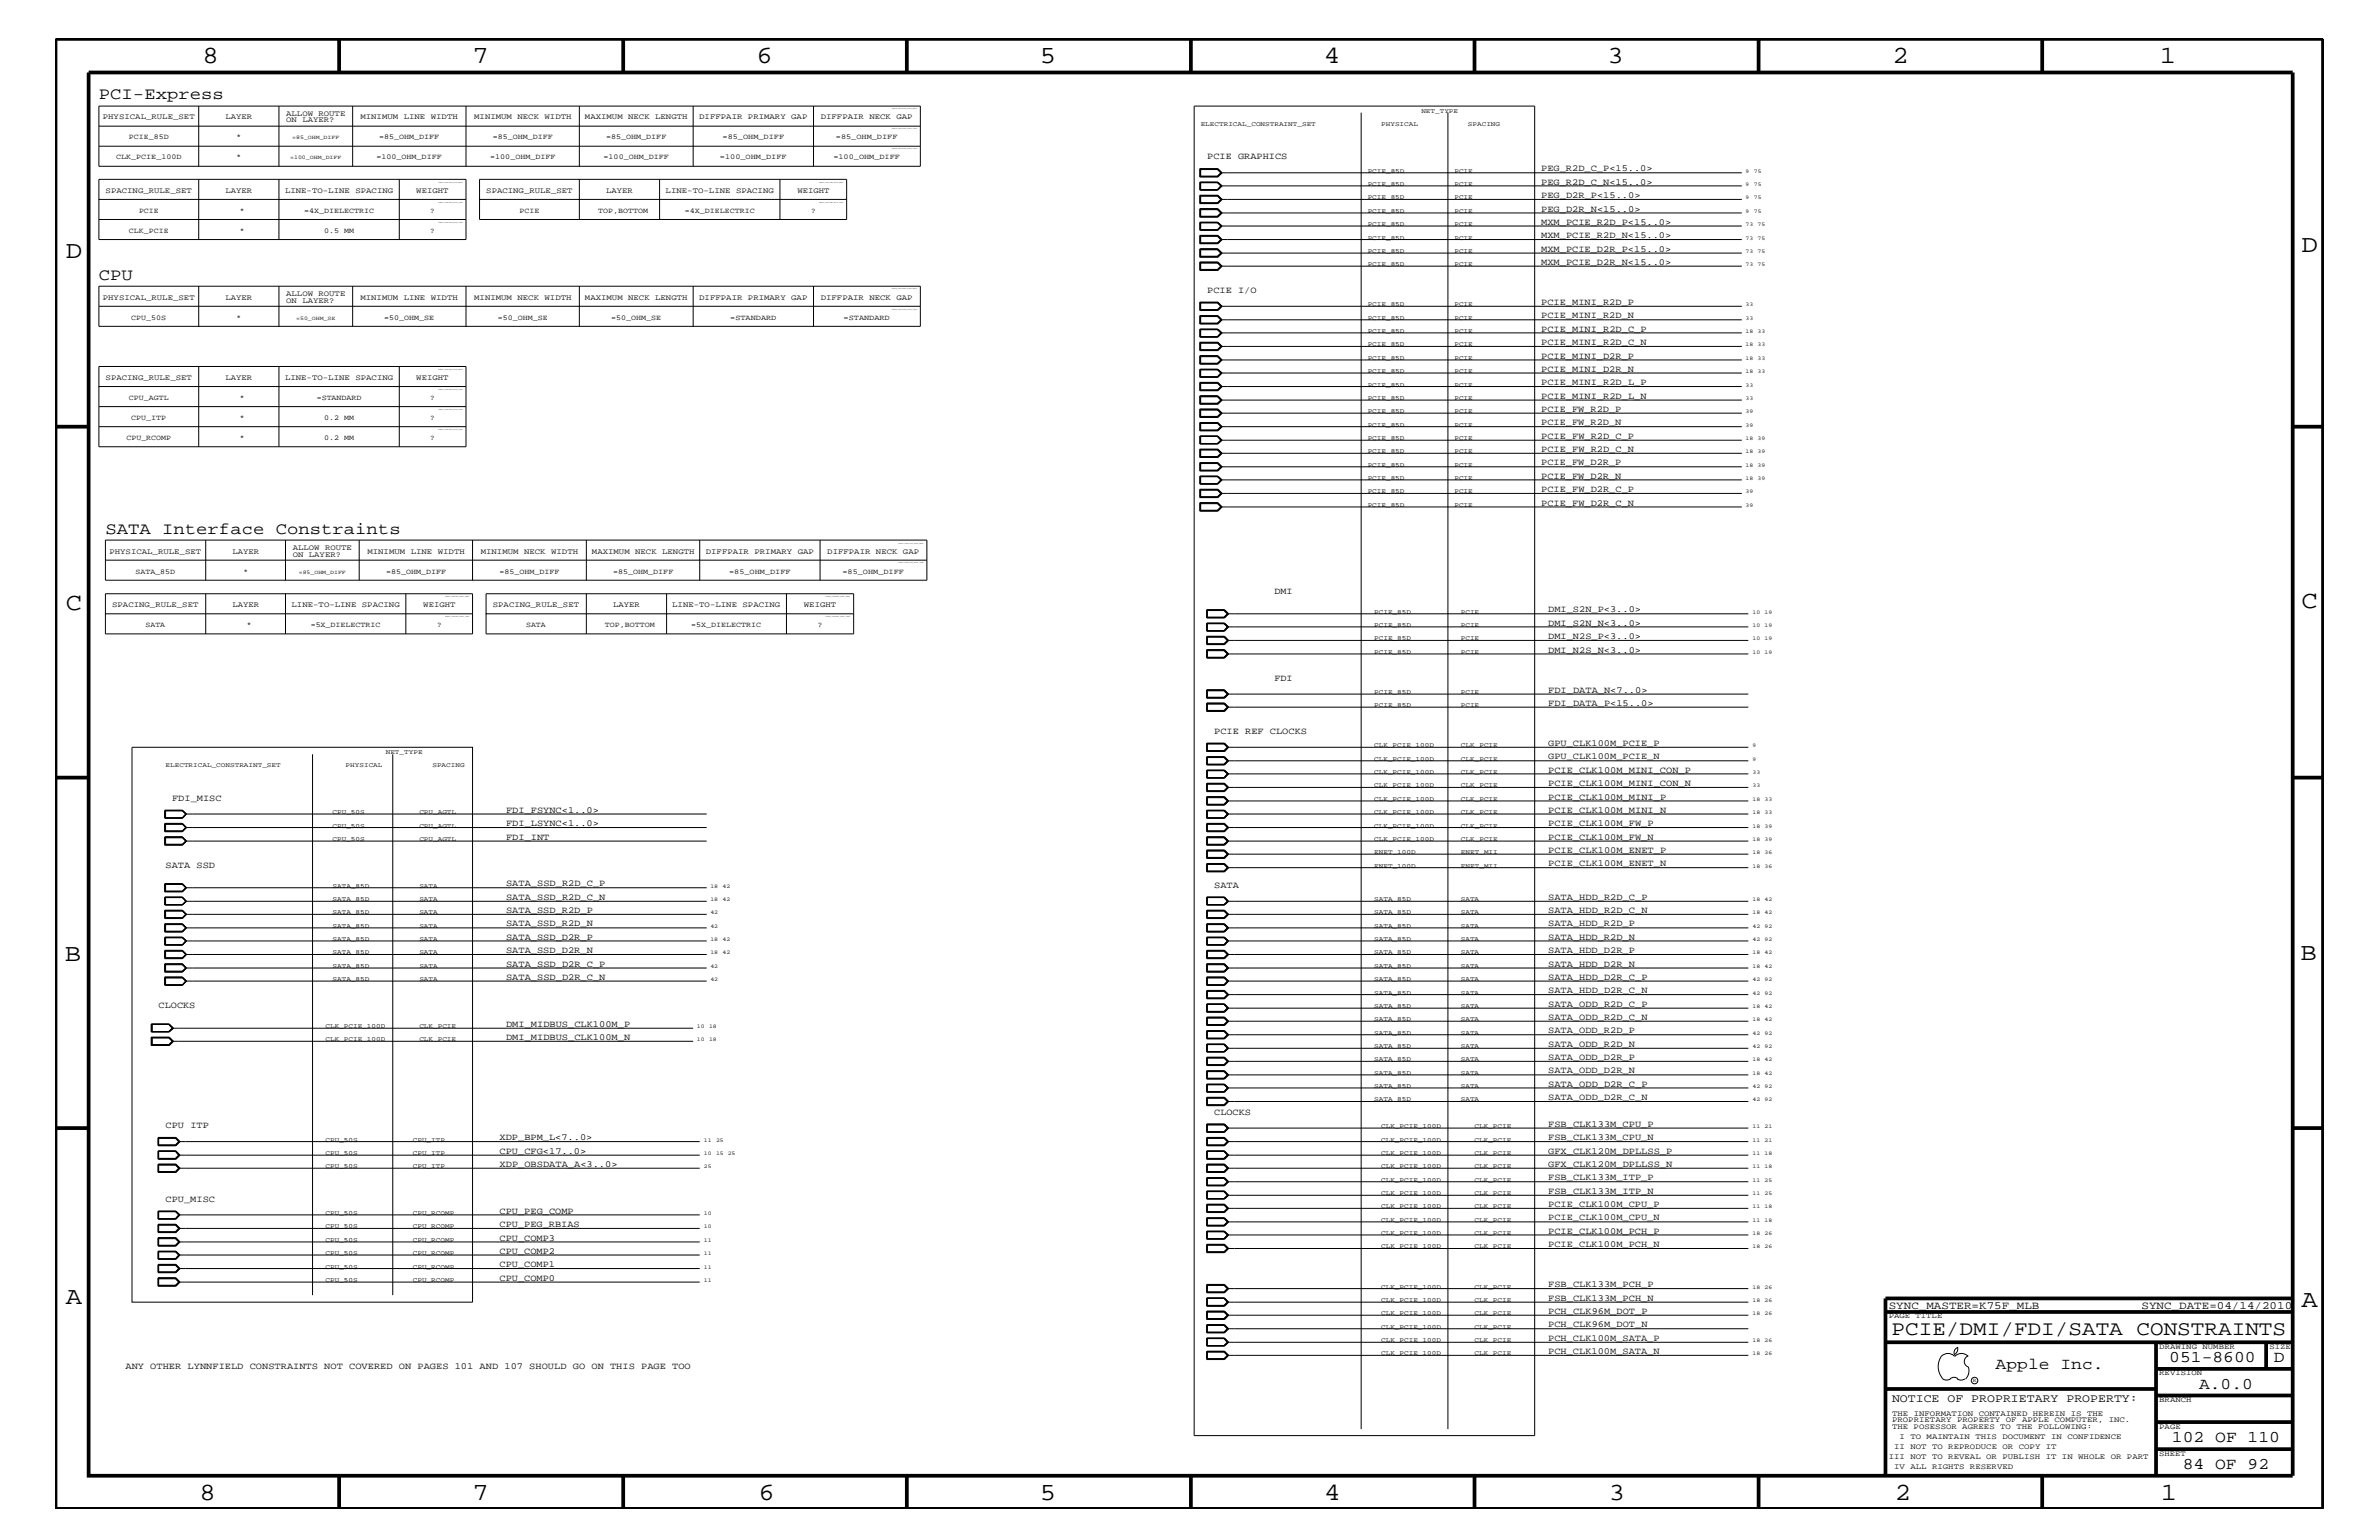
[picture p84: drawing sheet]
<svg xmlns="http://www.w3.org/2000/svg" width="432mm" height="279mm" viewBox="0 0 432 279" stroke-linecap="round" stroke-linejoin="round" font-family="sans-serif">
<defs><g id="words">
<g font-size="4.5">
<text x="36.7" y="11.5">8</text>
<text x="85.8" y="11.5">7</text>
<text x="137.3" y="11.5">6</text>
<text x="188.7" y="11.5">5</text>
<text x="240.3" y="11.5">4</text>
<text x="291.8" y="11.5">3</text>
<text x="343.5" y="11.5">2</text>
<text x="392" y="11.5">1</text>
<text x="11.9" y="46.8">D</text>
<text x="417.7" y="45.7">D</text>
<text x="11.9" y="110.6">C</text>
<text x="417.7" y="110.3">C</text>
<text x="11.8" y="174.3">B</text>
<text x="417.6" y="174.2">B</text>
<text x="11.9" y="236.7">A</text>
<text x="417.7" y="237.1">A</text>
<text x="36.2" y="272.1">8</text>
<text x="85.8" y="272.1">7</text>
<text x="137.7" y="272.1">6</text>
<text x="188.7" y="272.1">5</text>
<text x="240.4" y="272.1">4</text>
<text x="292" y="272.1">3</text>
<text x="343.9" y="272.1">2</text>
<text x="392.2" y="272.1">1</text>
</g>
<text font-size="3.7" x="343.3" y="242.3">PCIE/DMI/FDI/SATA CONSTRAINTS</text>
<g font-size="3">
<text x="17.9" y="18">PCI-Express</text>
<text x="17.9" y="50.7">CPU</text>
<text x="19.1" y="96.8">SATA Interface Constraints</text>
<text x="362.2" y="248.4">Apple Inc.</text>
<text x="393.7" y="247.1">051-8600</text>
<text x="399.2" y="252">A.0.0</text>
<text x="412.7" y="247.1">D</text>
<text x="394.2" y="261.6">102 OF 110</text>
<text x="396.2" y="266.6">84 OF 92</text>
</g>
<text font-size="2.1" x="343.4" y="254.4">NOTICE OF PROPRIETARY PROPERTY:</text>
<g font-size="2">
<text x="342.8" y="237.4">SYNC_MASTER=K75F_MLB</text>
<text x="388.7" y="237.4">SYNC_DATE=04/14/2010</text>
</g>
<g font-size="1.7">
<text x="219.1" y="28.9">PCIE GRAPHICS</text>
<text x="279.7" y="31.1">PEG_R2D_C_P&lt;15..0&gt;</text>
<text x="279.7" y="33.6">PEG_R2D_C_N&lt;15..0&gt;</text>
<text x="279.7" y="35.9">PEG_D2R_P&lt;15..0&gt;</text>
<text x="279.7" y="38.4">PEG_D2R_N&lt;15..0&gt;</text>
<text x="279.7" y="40.8">MXM_PCIE_R2D_P&lt;15..0&gt;</text>
<text x="279.7" y="43.2">MXM_PCIE_R2D_N&lt;15..0&gt;</text>
<text x="279.7" y="45.7">MXM_PCIE_D2R_P&lt;15..0&gt;</text>
<text x="219.1" y="53.2">PCIE I/O</text>
<text x="279.7" y="48">MXM_PCIE_D2R_N&lt;15..0&gt;</text>
<text x="279.7" y="55.3">PCIE_MINI_R2D_P</text>
<text x="279.7" y="57.8">PCIE_MINI_R2D_N</text>
<text x="279.7" y="60.2">PCIE_MINI_R2D_C_P</text>
<text x="279.7" y="65.1">PCIE_MINI_D2R_P</text>
<text x="279.7" y="62.6">PCIE_MINI_R2D_C_N</text>
<text x="279.7" y="69.9">PCIE_MINI_R2D_L_P</text>
<text x="279.7" y="67.5">PCIE_MINI_D2R_N</text>
<text x="279.7" y="74.7">PCIE_FW_R2D_P</text>
<text x="279.7" y="77.2">PCIE_FW_R2D_N</text>
<text x="279.7" y="72.3">PCIE_MINI_R2D_L_N</text>
<text x="279.7" y="79.6">PCIE_FW_R2D_C_P</text>
<text x="279.7" y="82">PCIE_FW_R2D_C_N</text>
<text x="279.7" y="84.4">PCIE_FW_D2R_P</text>
<text x="279.7" y="86.9">PCIE_FW_D2R_N</text>
<text x="279.7" y="89.3">PCIE_FW_D2R_C_P</text>
<text x="279.7" y="91.7">PCIE_FW_D2R_C_N</text>
<text x="231.3" y="107.7">DMI</text>
<text x="281" y="111.1">DMI_S2N_P&lt;3..0&gt;</text>
<text x="281" y="113.6">DMI_S2N_N&lt;3..0&gt;</text>
<text x="281" y="115.9">DMI_N2S_P&lt;3..0&gt;</text>
<text x="281" y="118.4">DMI_N2S_N&lt;3..0&gt;</text>
<text x="231.3" y="123.5">FDI</text>
<text x="281" y="125.7">FDI_DATA_N&lt;7..0&gt;</text>
<text x="281" y="128">FDI_DATA_P&lt;15..0&gt;</text>
<text x="220.4" y="133.2">PCIE REF CLOCKS</text>
<text x="281" y="137.8">GPU_CLK100M_PCIE_N</text>
<text x="281" y="135.3">GPU_CLK100M_PCIE_P</text>
<text x="281" y="140.2">PCIE_CLK100M_MINI_CON_P</text>
<text x="281" y="142.6">PCIE_CLK100M_MINI_CON_N</text>
<text x="31.2" y="145.3">FDI_MISC</text>
<text x="91.9" y="147.5">FDI_FSYNC&lt;1..0&gt;</text>
<text x="91.9" y="149.9">FDI_LSYNC&lt;1..0&gt;</text>
<text x="281" y="149.9">PCIE_CLK100M_FW_P</text>
<text x="281" y="145.1">PCIE_CLK100M_MINI_P</text>
<text x="281" y="147.5">PCIE_CLK100M_MINI_N</text>
<text x="91.9" y="152.3">FDI_INT</text>
<text x="281" y="154.7">PCIE_CLK100M_ENET_P</text>
<text x="281" y="152.3">PCIE_CLK100M_FW_N</text>
<text x="30.1" y="157.4">SATA SSD</text>
<text x="91.9" y="160.8">SATA_SSD_R2D_C_P</text>
<text x="220.4" y="161.1">SATA</text>
<text x="281" y="157.2">PCIE_CLK100M_ENET_N</text>
<text x="91.9" y="165.6">SATA_SSD_R2D_P</text>
<text x="91.9" y="163.3">SATA_SSD_R2D_C_N</text>
<text x="281" y="163.3">SATA_HDD_R2D_C_P</text>
<text x="281" y="165.6">SATA_HDD_R2D_C_N</text>
<text x="91.9" y="172.9">SATA_SSD_D2R_N</text>
<text x="91.9" y="170.5">SATA_SSD_D2R_P</text>
<text x="91.9" y="168.1">SATA_SSD_R2D_N</text>
<text x="281" y="170.5">SATA_HDD_R2D_N</text>
<text x="281" y="172.9">SATA_HDD_D2R_P</text>
<text x="281" y="168.1">SATA_HDD_R2D_P</text>
<text x="91.9" y="177.7">SATA_SSD_D2R_C_N</text>
<text x="91.9" y="175.4">SATA_SSD_D2R_C_P</text>
<text x="281" y="177.7">SATA_HDD_D2R_C_P</text>
<text x="281" y="175.4">SATA_HDD_D2R_N</text>
<text x="28.8" y="182.9">CLOCKS</text>
<text x="281" y="182.7">SATA_ODD_R2D_C_P</text>
<text x="281" y="185">SATA_ODD_R2D_C_N</text>
<text x="281" y="180.2">SATA_HDD_D2R_C_N</text>
<text x="91.9" y="188.7">DMI_MIDBUS_CLK100M_N</text>
<text x="91.9" y="186.3">DMI_MIDBUS_CLK100M_P</text>
<text x="281" y="189.9">SATA_ODD_R2D_N</text>
<text x="281" y="187.5">SATA_ODD_R2D_P</text>
<text x="281" y="192.3">SATA_ODD_D2R_P</text>
<text x="281" y="197.2">SATA_ODD_D2R_C_P</text>
<text x="281" y="194.8">SATA_ODD_D2R_N</text>
<text x="220.4" y="202.3">CLOCKS</text>
<text x="281" y="199.6">SATA_ODD_D2R_C_N</text>
<text x="30.1" y="204.7">CPU ITP</text>
<text x="90.7" y="206.9">XDP_BPM_L&lt;7..0&gt;</text>
<text x="90.7" y="209.3">CPU_CFG&lt;17..0&gt;</text>
<text x="281" y="204.4">FSB_CLK133M_CPU_P</text>
<text x="281" y="209.3">GFX_CLK120M_DPLLSS_P</text>
<text x="281" y="206.9">FSB_CLK133M_CPU_N</text>
<text x="90.7" y="211.7">XDP_OBSDATA_A&lt;3..0&gt;</text>
<text x="281" y="214.2">FSB_CLK133M_ITP_P</text>
<text x="281" y="211.7">GFX_CLK120M_DPLLSS_N</text>
<text x="30.1" y="218">CPU_MISC</text>
<text x="90.7" y="220.2">CPU_PEG_COMP</text>
<text x="281" y="221.4">PCIE_CLK100M_CPU_N</text>
<text x="281" y="219">PCIE_CLK100M_CPU_P</text>
<text x="281" y="216.6">FSB_CLK133M_ITP_N</text>
<text x="90.7" y="222.6">CPU_PEG_RBIAS</text>
<text x="90.7" y="225.1">CPU_COMP3</text>
<text x="90.7" y="227.5">CPU_COMP2</text>
<text x="281" y="223.9">PCIE_CLK100M_PCH_P</text>
<text x="281" y="226.3">PCIE_CLK100M_PCH_N</text>
<text x="90.7" y="232.4">CPU_COMP0</text>
<text x="90.7" y="229.9">CPU_COMP1</text>
<text x="281" y="233.5">FSB_CLK133M_PCH_P</text>
<text x="281" y="238.4">PCH_CLK96M_DOT_P</text>
<text x="281" y="236">FSB_CLK133M_PCH_N</text>
<text x="281" y="240.8">PCH_CLK96M_DOT_N</text>
<text x="281" y="245.6">PCH_CLK100M_SATA_N</text>
<text x="281" y="243.3">PCH_CLK100M_SATA_P</text>
<text x="22.8" y="248.4">ANY OTHER LYNNFIELD CONSTRAINTS NOT COVERED ON PAGES 101 AND 107 SHOULD GO ON THIS PAGE TOO</text>
</g>
<g font-size="1.4">
<text x="18.7" y="21.6">PHYSICAL_RULE_SET</text>
<text x="40.9" y="21.6">LAYER</text>
<text x="51.9" y="21">ALLOW ROUTE</text>
<text x="51.9" y="22.2">ON LAYER?</text>
<text x="65.4" y="21.6">MINIMUM LINE WIDTH</text>
<text x="86.1" y="21.6">MINIMUM NECK WIDTH</text>
<text x="106.2" y="21.6">MAXIMUM NECK LENGTH</text>
<text x="126.9" y="21.6">DIFFPAIR PRIMARY GAP</text>
<text x="149" y="21.6">DIFFPAIR NECK GAP</text>
<text x="21.1" y="28.9">CLK_PCIE_100D</text>
<text x="23.4" y="25.3">PCIE_85D</text>
<text x="42.9" y="25.3">*</text>
<text x="42.9" y="28.9">*</text>
<text x="68.3" y="28.9">=100_OHM_DIFF</text>
<text x="68.8" y="25.3">=85_OHM_DIFF</text>
<text x="89" y="28.9">=100_OHM_DIFF</text>
<text x="89.5" y="25.3">=85_OHM_DIFF</text>
<text x="109.6" y="28.9">=100_OHM_DIFF</text>
<text x="110" y="25.3">=85_OHM_DIFF</text>
<text x="130.7" y="28.9">=100_OHM_DIFF</text>
<text x="131.1" y="25.3">=85_OHM_DIFF</text>
<text x="151.3" y="28.9">=100_OHM_DIFF</text>
<text x="151.7" y="25.3">=85_OHM_DIFF</text>
<text x="19.2" y="35">SPACING_RULE_SET</text>
<text x="40.9" y="35">LAYER</text>
<text x="51.7" y="35">LINE-TO-LINE SPACING</text>
<text x="75.6" y="35">WEIGHT</text>
<text x="88.3" y="35">SPACING_RULE_SET</text>
<text x="110" y="35">LAYER</text>
<text x="120.8" y="35">LINE-TO-LINE SPACING</text>
<text x="144.7" y="35">WEIGHT</text>
<text x="25.2" y="38.6">PCIE</text>
<text x="43.5" y="38.6">*</text>
<text x="55.2" y="38.6">=4X_DIELECTRIC</text>
<text x="78.1" y="38.6">?</text>
<text x="94.3" y="38.6">PCIE</text>
<text x="108.6" y="38.6">TOP,BOTTOM</text>
<text x="124.3" y="38.6">=4X_DIELECTRIC</text>
<text x="147.2" y="38.6">?</text>
<text x="23.4" y="42.3">CLK_PCIE</text>
<text x="43.5" y="42.3">*</text>
<text x="58.8" y="42.3">0.5 MM</text>
<text x="78.1" y="42.3">?</text>
<text x="51.9" y="53.8">ALLOW ROUTE</text>
<text x="18.7" y="54.4">PHYSICAL_RULE_SET</text>
<text x="23.8" y="58">CPU_50S</text>
<text x="40.9" y="54.4">LAYER</text>
<text x="42.9" y="58">*</text>
<text x="51.9" y="55">ON LAYER?</text>
<text x="65.4" y="54.4">MINIMUM LINE WIDTH</text>
<text x="69.7" y="58">=50_OHM_SE</text>
<text x="86.1" y="54.4">MINIMUM NECK WIDTH</text>
<text x="90.4" y="58">=50_OHM_SE</text>
<text x="106.2" y="54.4">MAXIMUM NECK LENGTH</text>
<text x="111" y="58">=50_OHM_SE</text>
<text x="126.9" y="54.4">DIFFPAIR PRIMARY GAP</text>
<text x="132.5" y="58">=STANDARD</text>
<text x="149" y="54.4">DIFFPAIR NECK GAP</text>
<text x="153.1" y="58">=STANDARD</text>
<text x="19.2" y="68.9">SPACING_RULE_SET</text>
<text x="40.9" y="68.9">LAYER</text>
<text x="51.7" y="68.9">LINE-TO-LINE SPACING</text>
<text x="75.6" y="68.9">WEIGHT</text>
<text x="23.4" y="72.6">CPU_AGTL</text>
<text x="23.8" y="76.2">CPU_ITP</text>
<text x="43.5" y="76.2">*</text>
<text x="43.5" y="72.6">*</text>
<text x="57.5" y="72.6">=STANDARD</text>
<text x="58.8" y="76.2">0.2 MM</text>
<text x="78.1" y="76.2">?</text>
<text x="78.1" y="72.6">?</text>
<text x="22.9" y="79.9">CPU_RCOMP</text>
<text x="43.5" y="79.9">*</text>
<text x="58.8" y="79.9">0.2 MM</text>
<text x="78.1" y="79.9">?</text>
<text x="19.9" y="100.4">PHYSICAL_RULE_SET</text>
<text x="42.2" y="100.4">LAYER</text>
<text x="53.1" y="99.9">ALLOW ROUTE</text>
<text x="53.1" y="101">ON LAYER?</text>
<text x="66.7" y="100.4">MINIMUM LINE WIDTH</text>
<text x="87.2" y="100.4">MINIMUM NECK WIDTH</text>
<text x="107.4" y="100.4">MAXIMUM NECK LENGTH</text>
<text x="128.1" y="100.4">DIFFPAIR PRIMARY GAP</text>
<text x="150.2" y="100.4">DIFFPAIR NECK GAP</text>
<text x="24.6" y="104.1">SATA_85D</text>
<text x="44.2" y="104.1">*</text>
<text x="70.1" y="104.1">=85_OHM_DIFF</text>
<text x="90.6" y="104.1">=85_OHM_DIFF</text>
<text x="111.3" y="104.1">=85_OHM_DIFF</text>
<text x="132.3" y="104.1">=85_OHM_DIFF</text>
<text x="152.9" y="104.1">=85_OHM_DIFF</text>
<text x="20.4" y="110.2">SPACING_RULE_SET</text>
<text x="26.4" y="113.7">SATA</text>
<text x="42.2" y="110.2">LAYER</text>
<text x="44.8" y="113.7">*</text>
<text x="52.9" y="110.2">LINE-TO-LINE SPACING</text>
<text x="56.4" y="113.7">=5X_DIELECTRIC</text>
<text x="76.8" y="110.2">WEIGHT</text>
<text x="79.3" y="113.7">?</text>
<text x="89.5" y="110.2">SPACING_RULE_SET</text>
<text x="95.5" y="113.7">SATA</text>
<text x="109.8" y="113.7">TOP,BOTTOM</text>
<text x="111.3" y="110.2">LAYER</text>
<text x="122" y="110.2">LINE-TO-LINE SPACING</text>
<text x="125.5" y="113.7">=5X_DIELECTRIC</text>
<text x="145.9" y="110.2">WEIGHT</text>
<text x="148.4" y="113.7">?</text>
<text x="342.8" y="239.2">PAGE TITLE</text>
<text x="391.9" y="244.7">DRAWING NUMBER</text>
<text x="411.9" y="244.7">SIZE</text>
<text x="391.9" y="249.5">REVISION</text>
<text x="343.4" y="256.8">THE INFORMATION CONTAINED HEREIN IS THE</text>
<text x="391.9" y="254.4">BRANCH</text>
<text x="343.4" y="259.3">THE POSESSOR AGREES TO THE FOLLOWING:</text>
<text x="343.4" y="258">PROPRIETARY PROPERTY OF APPLE COMPUTER, INC.</text>
<text x="343.8" y="262.9">II NOT TO REPRODUCE OR COPY IT</text>
<text x="344.8" y="261.1">I TO MAINTAIN THIS DOCUMENT IN CONFIDENCE</text>
<text x="391.9" y="259.3">PAGE</text>
<text x="342.8" y="264.7">III NOT TO REVEAL OR PUBLISH IT IN WHOLE OR PART</text>
<text x="343.8" y="266.6">IV ALL RIGHTS RESERVED</text>
<text x="391.9" y="264.1">SHEET</text>
</g>
<g font-size="1.2">
<text x="217.9" y="22.9">ELECTRICAL_CONSTRAINT_SET</text>
<text x="250.7" y="22.9">PHYSICAL</text>
<text x="258" y="20.4">NET_TYPE</text>
<text x="266.4" y="22.9">SPACING</text>
<text x="248.2" y="31.4">PCIE_85D</text>
<text x="248.2" y="33.7">PCIE_85D</text>
<text x="264" y="31.4">PCIE</text>
<text x="264" y="33.7">PCIE</text>
<text x="248.2" y="38.6">PCIE_85D</text>
<text x="248.2" y="41">PCIE_85D</text>
<text x="248.2" y="36.2">PCIE_85D</text>
<text x="264" y="38.6">PCIE</text>
<text x="264" y="41">PCIE</text>
<text x="264" y="36.2">PCIE</text>
<text x="248.2" y="43.5">PCIE_85D</text>
<text x="248.2" y="45.9">PCIE_85D</text>
<text x="264" y="43.5">PCIE</text>
<text x="264" y="45.9">PCIE</text>
<text x="248.2" y="48.3">PCIE_85D</text>
<text x="264" y="48.3">PCIE</text>
<text x="248.2" y="55.6">PCIE_85D</text>
<text x="248.2" y="58">PCIE_85D</text>
<text x="264" y="55.6">PCIE</text>
<text x="264" y="58">PCIE</text>
<text x="248.2" y="60.4">PCIE_85D</text>
<text x="248.2" y="65.3">PCIE_85D</text>
<text x="248.2" y="62.9">PCIE_85D</text>
<text x="264" y="60.4">PCIE</text>
<text x="264" y="65.3">PCIE</text>
<text x="264" y="62.9">PCIE</text>
<text x="248.2" y="70.1">PCIE_85D</text>
<text x="248.2" y="67.7">PCIE_85D</text>
<text x="264" y="70.1">PCIE</text>
<text x="264" y="67.7">PCIE</text>
<text x="248.2" y="75">PCIE_85D</text>
<text x="248.2" y="77.4">PCIE_85D</text>
<text x="248.2" y="72.6">PCIE_85D</text>
<text x="264" y="75">PCIE</text>
<text x="264" y="77.4">PCIE</text>
<text x="264" y="72.6">PCIE</text>
<text x="248.2" y="79.9">PCIE_85D</text>
<text x="248.2" y="82.2">PCIE_85D</text>
<text x="264" y="79.9">PCIE</text>
<text x="264" y="82.2">PCIE</text>
<text x="248.2" y="84.7">PCIE_85D</text>
<text x="248.2" y="87.1">PCIE_85D</text>
<text x="248.2" y="89.5">PCIE_85D</text>
<text x="264" y="84.7">PCIE</text>
<text x="264" y="87.1">PCIE</text>
<text x="264" y="89.5">PCIE</text>
<text x="248.2" y="92">PCIE_85D</text>
<text x="264" y="92">PCIE</text>
<text x="249.4" y="111.4">PCIE_85D</text>
<text x="249.4" y="113.7">PCIE_85D</text>
<text x="265.2" y="111.4">PCIE</text>
<text x="265.2" y="113.7">PCIE</text>
<text x="249.4" y="116.2">PCIE_85D</text>
<text x="249.4" y="118.6">PCIE_85D</text>
<text x="265.2" y="116.2">PCIE</text>
<text x="265.2" y="118.6">PCIE</text>
<text x="249.4" y="125.9">PCIE_85D</text>
<text x="265.2" y="125.9">PCIE</text>
<text x="249.4" y="128.3">PCIE_85D</text>
<text x="265.2" y="128.3">PCIE</text>
<text x="70" y="136.8">NET_TYPE</text>
<text x="249.4" y="135.6">CLK_PCIE_100D</text>
<text x="265.2" y="135.6">CLK_PCIE</text>
<text x="30.1" y="139.2">ELECTRICAL_CONSTRAINT_SET</text>
<text x="62.7" y="139.2">PHYSICAL</text>
<text x="78.5" y="139.2">SPACING</text>
<text x="249.4" y="138">CLK_PCIE_100D</text>
<text x="249.4" y="140.4">CLK_PCIE_100D</text>
<text x="249.4" y="142.9">CLK_PCIE_100D</text>
<text x="265.2" y="138">CLK_PCIE</text>
<text x="265.2" y="140.4">CLK_PCIE</text>
<text x="265.2" y="142.9">CLK_PCIE</text>
<text x="60.4" y="147.7">CPU_50S</text>
<text x="76.1" y="147.7">CPU_AGTL</text>
<text x="249.4" y="145.3">CLK_PCIE_100D</text>
<text x="249.4" y="147.7">CLK_PCIE_100D</text>
<text x="265.2" y="145.3">CLK_PCIE</text>
<text x="265.2" y="147.7">CLK_PCIE</text>
<text x="60.4" y="150.1">CPU_50S</text>
<text x="60.4" y="152.6">CPU_50S</text>
<text x="76.1" y="150.1">CPU_AGTL</text>
<text x="76.1" y="152.6">CPU_AGTL</text>
<text x="249.4" y="155">ENET_100D</text>
<text x="249.4" y="150.1">CLK_PCIE_100D</text>
<text x="249.4" y="152.6">CLK_PCIE_100D</text>
<text x="265.2" y="155">ENET_MII</text>
<text x="265.2" y="150.1">CLK_PCIE</text>
<text x="265.2" y="152.6">CLK_PCIE</text>
<text x="60.4" y="161.1">SATA_85D</text>
<text x="76.1" y="161.1">SATA</text>
<text x="249.4" y="157.4">ENET_100D</text>
<text x="265.2" y="157.4">ENET_MII</text>
<text x="60.4" y="165.9">SATA_85D</text>
<text x="60.4" y="163.5">SATA_85D</text>
<text x="76.1" y="165.9">SATA</text>
<text x="76.1" y="163.5">SATA</text>
<text x="249.4" y="163.5">SATA_85D</text>
<text x="249.4" y="165.9">SATA_85D</text>
<text x="265.2" y="163.5">SATA</text>
<text x="265.2" y="165.9">SATA</text>
<text x="60.4" y="173.2">SATA_85D</text>
<text x="60.4" y="170.7">SATA_85D</text>
<text x="60.4" y="168.3">SATA_85D</text>
<text x="76.1" y="173.2">SATA</text>
<text x="76.1" y="170.7">SATA</text>
<text x="76.1" y="168.3">SATA</text>
<text x="249.4" y="170.7">SATA_85D</text>
<text x="249.4" y="173.2">SATA_85D</text>
<text x="249.4" y="168.3">SATA_85D</text>
<text x="265.2" y="170.7">SATA</text>
<text x="265.2" y="173.2">SATA</text>
<text x="265.2" y="168.3">SATA</text>
<text x="60.4" y="178">SATA_85D</text>
<text x="60.4" y="175.6">SATA_85D</text>
<text x="76.1" y="178">SATA</text>
<text x="76.1" y="175.6">SATA</text>
<text x="249.4" y="178">SATA_85D</text>
<text x="249.4" y="175.6">SATA_85D</text>
<text x="265.2" y="178">SATA</text>
<text x="265.2" y="175.6">SATA</text>
<text x="249.4" y="182.9">SATA_85D</text>
<text x="249.4" y="185.3">SATA_85D</text>
<text x="249.4" y="180.5">SATA_85D</text>
<text x="265.2" y="182.9">SATA</text>
<text x="265.2" y="185.3">SATA</text>
<text x="265.2" y="180.5">SATA</text>
<text x="59.1" y="188.9">CLK_PCIE_100D</text>
<text x="59.1" y="186.5">CLK_PCIE_100D</text>
<text x="76.1" y="188.9">CLK_PCIE</text>
<text x="76.1" y="186.5">CLK_PCIE</text>
<text x="249.4" y="190.2">SATA_85D</text>
<text x="249.4" y="187.7">SATA_85D</text>
<text x="265.2" y="190.2">SATA</text>
<text x="265.2" y="187.7">SATA</text>
<text x="249.4" y="197.4">SATA_85D</text>
<text x="249.4" y="195">SATA_85D</text>
<text x="249.4" y="192.6">SATA_85D</text>
<text x="265.2" y="192.6">SATA</text>
<text x="265.2" y="197.4">SATA</text>
<text x="265.2" y="195">SATA</text>
<text x="249.4" y="199.8">SATA_85D</text>
<text x="265.2" y="199.8">SATA</text>
<text x="59.1" y="207.1">CPU_50S</text>
<text x="59.1" y="209.6">CPU_50S</text>
<text x="74.9" y="207.1">CPU_ITP</text>
<text x="74.9" y="209.6">CPU_ITP</text>
<text x="250.7" y="204.7">CLK_PCIE_100D</text>
<text x="250.7" y="209.6">CLK_PCIE_100D</text>
<text x="250.7" y="207.1">CLK_PCIE_100D</text>
<text x="267.6" y="204.7">CLK_PCIE</text>
<text x="267.6" y="209.6">CLK_PCIE</text>
<text x="267.6" y="207.1">CLK_PCIE</text>
<text x="59.1" y="211.9">CPU_50S</text>
<text x="74.9" y="211.9">CPU_ITP</text>
<text x="250.7" y="214.4">CLK_PCIE_100D</text>
<text x="250.7" y="211.9">CLK_PCIE_100D</text>
<text x="267.6" y="214.4">CLK_PCIE</text>
<text x="267.6" y="211.9">CLK_PCIE</text>
<text x="59.1" y="220.4">CPU_50S</text>
<text x="74.9" y="220.4">CPU_RCOMP</text>
<text x="250.7" y="221.7">CLK_PCIE_100D</text>
<text x="250.7" y="219.2">CLK_PCIE_100D</text>
<text x="250.7" y="216.9">CLK_PCIE_100D</text>
<text x="267.6" y="221.7">CLK_PCIE</text>
<text x="267.6" y="219.2">CLK_PCIE</text>
<text x="267.6" y="216.9">CLK_PCIE</text>
<text x="59.1" y="222.9">CPU_50S</text>
<text x="59.1" y="225.3">CPU_50S</text>
<text x="59.1" y="227.7">CPU_50S</text>
<text x="74.9" y="222.9">CPU_RCOMP</text>
<text x="74.9" y="225.3">CPU_RCOMP</text>
<text x="74.9" y="227.7">CPU_RCOMP</text>
<text x="250.7" y="224.1">CLK_PCIE_100D</text>
<text x="250.7" y="226.5">CLK_PCIE_100D</text>
<text x="267.6" y="224.1">CLK_PCIE</text>
<text x="267.6" y="226.5">CLK_PCIE</text>
<text x="59.1" y="232.6">CPU_50S</text>
<text x="59.1" y="230.2">CPU_50S</text>
<text x="74.9" y="232.6">CPU_RCOMP</text>
<text x="74.9" y="230.2">CPU_RCOMP</text>
<text x="250.7" y="233.8">CLK_PCIE_100D</text>
<text x="267.6" y="233.8">CLK_PCIE</text>
<text x="250.7" y="238.6">CLK_PCIE_100D</text>
<text x="250.7" y="236.2">CLK_PCIE_100D</text>
<text x="267.6" y="238.6">CLK_PCIE</text>
<text x="267.6" y="236.2">CLK_PCIE</text>
<text x="250.7" y="241.1">CLK_PCIE_100D</text>
<text x="250.7" y="245.9">CLK_PCIE_100D</text>
<text x="250.7" y="243.5">CLK_PCIE_100D</text>
<text x="267.6" y="241.1">CLK_PCIE</text>
<text x="267.6" y="245.9">CLK_PCIE</text>
<text x="267.6" y="243.5">CLK_PCIE</text>
</g>
<g font-size="1">
<text x="52.7" y="28.9">=100_OHM_DIFF</text>
<text x="53" y="25.3">=85_OHM_DIFF</text>
<text x="316.8" y="31.4">9</text>
<text x="316.8" y="33.7">9</text>
<text x="318.3" y="31.4">75</text>
<text x="318.3" y="33.7">75</text>
<text x="316.8" y="41">73</text>
<text x="316.8" y="38.6">9</text>
<text x="316.8" y="36.2">9</text>
<text x="318.3" y="38.6">75</text>
<text x="318.3" y="36.2">75</text>
<text x="319" y="41">75</text>
<text x="316.8" y="43.5">73</text>
<text x="316.8" y="45.9">73</text>
<text x="319" y="43.5">75</text>
<text x="319" y="45.9">75</text>
<text x="316.8" y="48.3">73</text>
<text x="319" y="48.3">75</text>
<text x="53.8" y="58">=50_OHM_SE</text>
<text x="316.8" y="55.6">33</text>
<text x="316.8" y="58">33</text>
<text x="316.8" y="60.4">18</text>
<text x="316.8" y="65.3">18</text>
<text x="316.8" y="62.9">18</text>
<text x="319" y="60.4">33</text>
<text x="319" y="65.3">33</text>
<text x="319" y="62.9">33</text>
<text x="316.8" y="70.1">33</text>
<text x="316.8" y="67.7">18</text>
<text x="319" y="67.7">33</text>
<text x="316.8" y="75">39</text>
<text x="316.8" y="77.4">39</text>
<text x="316.8" y="72.6">33</text>
<text x="316.8" y="79.9">18</text>
<text x="316.8" y="82.2">18</text>
<text x="319" y="79.9">39</text>
<text x="319" y="82.2">39</text>
<text x="316.8" y="84.7">18</text>
<text x="316.8" y="87.1">18</text>
<text x="316.8" y="89.5">39</text>
<text x="319" y="84.7">39</text>
<text x="319" y="87.1">39</text>
<text x="316.8" y="92">39</text>
<text x="54.2" y="104.1">=85_OHM_DIFF</text>
<text x="318.1" y="111.4">10</text>
<text x="318.1" y="113.7">10</text>
<text x="320.3" y="111.4">19</text>
<text x="320.3" y="113.7">19</text>
<text x="318.1" y="116.2">10</text>
<text x="318.1" y="118.6">10</text>
<text x="320.3" y="116.2">19</text>
<text x="320.3" y="118.6">19</text>
<text x="318.1" y="135.6">9</text>
<text x="318.1" y="138">9</text>
<text x="318.1" y="140.4">33</text>
<text x="318.1" y="142.9">33</text>
<text x="318.1" y="145.3">18</text>
<text x="318.1" y="147.7">18</text>
<text x="320.3" y="145.3">33</text>
<text x="320.3" y="147.7">33</text>
<text x="318.1" y="155">18</text>
<text x="318.1" y="150.1">18</text>
<text x="318.1" y="152.6">18</text>
<text x="320.3" y="155">36</text>
<text x="320.3" y="150.1">39</text>
<text x="320.3" y="152.6">39</text>
<text x="128.9" y="161.1">18</text>
<text x="131.1" y="161.1">42</text>
<text x="318.1" y="157.4">18</text>
<text x="320.3" y="157.4">36</text>
<text x="128.9" y="165.9">42</text>
<text x="128.9" y="163.5">18</text>
<text x="131.1" y="163.5">42</text>
<text x="318.1" y="163.5">18</text>
<text x="318.1" y="165.9">18</text>
<text x="320.3" y="163.5">42</text>
<text x="320.3" y="165.9">42</text>
<text x="128.9" y="173.2">18</text>
<text x="128.9" y="170.7">18</text>
<text x="128.9" y="168.3">42</text>
<text x="131.1" y="173.2">42</text>
<text x="131.1" y="170.7">42</text>
<text x="318.1" y="170.7">42</text>
<text x="318.1" y="173.2">18</text>
<text x="318.1" y="168.3">42</text>
<text x="320.3" y="170.7">92</text>
<text x="320.3" y="173.2">42</text>
<text x="320.3" y="168.3">92</text>
<text x="128.9" y="178">42</text>
<text x="128.9" y="175.6">42</text>
<text x="318.1" y="178">42</text>
<text x="318.1" y="175.6">18</text>
<text x="320.3" y="178">92</text>
<text x="320.3" y="175.6">42</text>
<text x="318.1" y="182.9">18</text>
<text x="318.1" y="185.3">18</text>
<text x="318.1" y="180.5">42</text>
<text x="320.3" y="182.9">42</text>
<text x="320.3" y="185.3">42</text>
<text x="320.3" y="180.5">92</text>
<text x="126.5" y="188.9">10</text>
<text x="126.5" y="186.5">10</text>
<text x="128.7" y="188.9">18</text>
<text x="128.7" y="186.5">18</text>
<text x="318.1" y="190.2">42</text>
<text x="318.1" y="187.7">42</text>
<text x="320.3" y="190.2">92</text>
<text x="320.3" y="187.7">92</text>
<text x="318.1" y="192.6">18</text>
<text x="318.1" y="197.4">42</text>
<text x="318.1" y="195">18</text>
<text x="320.3" y="192.6">42</text>
<text x="320.3" y="197.4">92</text>
<text x="320.3" y="195">42</text>
<text x="318.1" y="199.8">42</text>
<text x="320.3" y="199.8">92</text>
<text x="127.8" y="207.1">11</text>
<text x="127.8" y="209.6">10</text>
<text x="130" y="207.1">25</text>
<text x="130" y="209.6">15 25</text>
<text x="318.1" y="204.7">11</text>
<text x="318.1" y="209.6">11</text>
<text x="318.1" y="207.1">11</text>
<text x="320.3" y="204.7">21</text>
<text x="320.3" y="209.6">18</text>
<text x="320.3" y="207.1">21</text>
<text x="127.8" y="211.9">25</text>
<text x="318.1" y="214.4">11</text>
<text x="318.1" y="211.9">11</text>
<text x="320.3" y="214.4">25</text>
<text x="320.3" y="211.9">18</text>
<text x="127.8" y="220.4">10</text>
<text x="318.1" y="221.7">11</text>
<text x="318.1" y="219.2">11</text>
<text x="318.1" y="216.9">11</text>
<text x="320.3" y="221.7">18</text>
<text x="320.3" y="219.2">18</text>
<text x="320.3" y="216.9">25</text>
<text x="127.8" y="222.9">10</text>
<text x="127.8" y="225.3">11</text>
<text x="127.8" y="227.7">11</text>
<text x="318.1" y="224.1">18</text>
<text x="318.1" y="226.5">18</text>
<text x="320.3" y="224.1">26</text>
<text x="320.3" y="226.5">26</text>
<text x="127.8" y="232.6">11</text>
<text x="127.8" y="230.2">11</text>
<text x="318.1" y="233.8">18</text>
<text x="320.3" y="233.8">26</text>
<text x="318.1" y="238.6">18</text>
<text x="318.1" y="236.2">18</text>
<text x="320.3" y="238.6">26</text>
<text x="320.3" y="236.2">26</text>
<text x="318.1" y="245.9">18</text>
<text x="318.1" y="243.5">18</text>
<text x="320.3" y="245.9">26</text>
<text x="320.3" y="243.5">26</text>
<text x="358.1" y="250.7">R</text>
</g>
<g font-size=".3">
<text x="161.9" y="19.8">TABLE_PHYSICAL_RULE_HEAD</text>
<text x="161.9" y="23.5">TABLE_PHYSICAL_RULE_ITEM</text>
<text x="161.9" y="27.1">TABLE_PHYSICAL_RULE_ITEM</text>
<text x="79.6" y="33.1">TABLE_SPACING_RULE_HEAD</text>
<text x="148.7" y="33.1">TABLE_SPACING_RULE_HEAD</text>
<text x="79.6" y="36.8">TABLE_SPACING_RULE_ITEM</text>
<text x="79.6" y="40.4">TABLE_SPACING_RULE_ITEM</text>
<text x="148.7" y="36.8">TABLE_SPACING_RULE_ITEM</text>
<text x="161.9" y="52.5">TABLE_PHYSICAL_RULE_HEAD</text>
<text x="161.9" y="56.2">TABLE_PHYSICAL_RULE_ITEM</text>
<text x="79.6" y="67.1">TABLE_SPACING_RULE_HEAD</text>
<text x="79.6" y="70.7">TABLE_SPACING_RULE_ITEM</text>
<text x="79.6" y="74.4">TABLE_SPACING_RULE_ITEM</text>
<text x="79.6" y="78">TABLE_SPACING_RULE_ITEM</text>
<text x="163.1" y="98.7">TABLE_PHYSICAL_RULE_HEAD</text>
<text x="163.1" y="102.2">TABLE_PHYSICAL_RULE_ITEM</text>
<text x="80.8" y="108.3">TABLE_SPACING_RULE_HEAD</text>
<text x="80.8" y="112">TABLE_SPACING_RULE_ITEM</text>
<text x="149.9" y="112">TABLE_SPACING_RULE_ITEM</text>
<text x="149.9" y="108.3">TABLE_SPACING_RULE_HEAD</text>
</g>
</g></defs>
<g fill="none" stroke="#000" stroke-width=".18">
<path d="M17.9 19.2h149.1v11h-149.1zM36.1 19.2v11M50.6 19.2v11M64 19.2v11M84.6 19.2v11M105.2 19.2v11M125.8 19.2v11M147.7 19.2v11M216.7 19.2h61.9v241.3h-61.9zM17.9 36.2v7.3h66.7v-11h-66.7v3.7h66.7M17.9 39.8h66.7M17.9 22.9h149.1"/>
<path d="M17.9 26.5h149.1M36.1 32.5v11M50.6 32.5v11M72.5 32.5v11M87 36.2v3.6h66.7v-7.3h-66.7v3.7h66.7M105.2 32.5v7.3M119.7 32.5v7.3M141.6 32.5v7.3M217.8 30.6h3.3l.7 .8-.7 .7h-3.3zM217.8 33h3.3l.7 .7-.7 .8h-3.3zM217.8 35.4h3.3l.7 .8-.7 .7h-3.3zM217.8 37.9h3.3l.7 .7-.7 .8h-3.3z"/>
<path d="M217.8 33v1.5M217.8 37.9v1.4h3.2M217.8 34.4h3.2M217.8 33.1h3.2M217.8 38h3.2l.7 .6-.7 .7M217.9 30.8h3.1l.6 .6-.6 .5h-3.1zM217.9 33.1v1.3M217.9 35.6h3.1l.6 .6-.6 .6h-3.1zM217.9 38h3.1l.6 .6-.6 .6h-3.1zM221 30.7l.7 .7-.7 .6M221 30.7h-3.2v1.3h3.2M221 35.5h-3.2v1.4h3.2"/>
<path d="M221 33.1l.7 .6-.7 .7M221 33l.7 .7-.7 .8M221 33.1l.6 .6M221 37.9l.7 .7-.7 .7M221 35.5l.7 .7-.7 .7M221.6 31.4h94.5M221.6 33.7l-.6 .7M221.6 33.7h94.5M221.6 38.6h94.5M221.6 36.2h94.5M247.1 20.4v238.9M262.8 20.4v238.9"/>
<path d="M17.9 55.6h149.1M17.9 51.9h149.1v7.3h-149.1zM36.1 51.9v7.3M50.6 51.9v7.3M64 51.9v7.3M84.6 51.9v7.3M105.2 51.9v7.3M125.8 51.9v7.3M147.7 51.9v7.3M217.8 40.3h3.3l.7 .7-.7 .8h-3.3zM217.8 42.7h3.3l.7 .8-.7 .7h-3.3zM217.8 45.2h3.3l.7 .7-.7 .8h-3.3z"/>
<path d="M217.8 47.5h3.3l.7 .8-.7 .8h-3.3zM217.8 54.8h3.3l.7 .8-.7 .7h-3.3zM217.8 57.3h3.3l.7 .7-.7 .8h-3.3zM217.8 59.7h3.3l.7 .7-.7 .8h-3.3zM217.8 40.3v1.5M217.8 45.2v1.4h3.2l.7-.7-.7-.7M217.8 49.1v-1.5h3.2l.7 .7-.7 .8M217.8 59.7v1.5M217.8 41.7h3.2M217.8 40.4h3.2M217.8 47.7h3.2M217.8 46.5h3.2"/>
<path d="M217.8 45.2h3.2l.7 .7-.7 .6M217.8 59.8h3.2M217.9 40.4v1.3M217.9 42.9h3.1l.6 .6-.6 .6h-3.1zM217.9 47.7v1.2h3.1l.6-.6M217.9 55h3.1l.6 .6-.6 .6h-3.1zM217.9 57.4h3.1l.6 .6-.6 .6h-3.1zM217.9 59.8v1.3M221 42.8h-3.2v1.3h3.2M221 54.9h-3.2v1.4M221 57.3h-3.2v1.4h3.2M221 40.4l.7 .6-.7 .7"/>
<path d="M221 40.3l.7 .7-.7 .8M221 40.4l.6 .6M221 42.8l.7 .7-.7 .6M221 47.7l.7 .6-.7 .7h-3.2M221 47.7l.6 .6M221 59.8l.7 .6-.7 .7M221 59.7l.7 .7-.7 .8M221 59.8l.6 .6M221 54.9l.7 .7-.7 .6h-3.2M221 54.9l.7 .7-.7 .7M221 57.3l.7 .7-.7 .7M221.6 45.9l-.6-.6h-3.1v1.2"/>
<path d="M221.6 41l-.6 .7M221.6 41h94.5M221.6 43.5h94.5M221.6 48.3h94.5M221.6 45.9l-.6 .6M221.6 45.9h94.5M221.6 55.6h94.5M221.6 58h94.5M17.9 70.1v11h66.7v-14.6h-66.7v3.6h66.7M17.9 77.4h66.7M17.9 73.8h66.7M36.1 66.5v14.6"/>
<path d="M50.6 66.5v14.6M72.5 66.5v14.6M217.8 62.1h3.3l.7 .8-.7 .7h-3.3zM217.8 64.5h3.3l.7 .8-.7 .8h-3.3zM217.8 67h3.3l.7 .7-.7 .7h-3.3zM217.8 69.4h3.3l.7 .7-.7 .8h-3.3zM217.8 71.8h3.3l.7 .8-.7 .7h-3.3zM217.8 74.2h3.3l.7 .8-.7 .7h-3.3zM217.8 76.7h3.3l.7 .7-.7 .8h-3.3zM217.8 79.1h3.3l.7 .8-.7 .6h-3.3zM217.8 64.5v1.5h3.2M217.8 67v1.4"/>
<path d="M217.8 71.8v1.5h3.2l.7-.7-.7-.8M217.8 75.7v-1.4h3.2l.7 .7-.7 .7M217.8 79.1v1.4M217.8 68.4h3.2M217.8 67.1h3.2M217.8 64.6h3.2l.7 .7-.7 .7M217.8 61.1h3.2M217.8 73.2h3.2M217.8 71.9h3.2l.7 .7-.7 .6M217.8 74.4h3.2M217.8 79.2h3.2M217.9 62.3h3.1l.6 .6-.6 .5h-3.1z"/>
<path d="M217.9 64.7h3.1l.6 .6-.6 .6h-3.1zM217.9 67.1v1.3M217.9 69.5h3.1l.6 .6-.6 .6h-3.1zM217.9 74.4v1.2h3.1l.6-.6M217.9 76.8h3.1l.6 .6-.6 .6h-3.1zM217.9 79.2v1.3M221 62.2h-3.2v1.3h3.2M221 69.5h-3.2v1.3h3.2M221 76.7h-3.2v1.4h3.2M221 67.1l.7 .6-.7 .7M221 67l.7 .7-.7 .7M221 67.1l.6 .6"/>
<path d="M221 64.5l.7 .8-.7 .7M221 62.2l.7 .7-.7 .6M221 69.5l.7 .6-.7 .7M221 76.7l.7 .7-.7 .7M221 74.4l.7 .6-.7 .6h-3.2M221 74.4l.6 .6M221 79.2l.7 .7-.7 .6M221 79.1l.7 .8-.7 .6M221 79.2l.6 .7M221.6 72.6l-.6-.6h-3.1v1.2M221.6 67.7l-.6 .7M221.6 67.7h94.5"/>
<path d="M221.6 65.3h94.5M221.6 60.4l-.6 .7M221.6 60.4h94.5M221.6 72.6l-.6 .6M221.6 72.6h94.5M221.6 62.9h94.5M221.6 70.1h94.5M221.6 77.4h94.5M221.6 75h94.5M221.6 79.9l-.6 .6M221.6 79.9h94.5M19.1 98h149.1v7.3h-149.1z"/>
<path d="M37.3 98v7.3M51.8 98v7.3M65.2 98v7.3M85.8 98v7.3M106.4 98v7.3M127 98v7.3M148.8 98v7.3M217.8 81.5h3.3l.7 .7-.7 .8h-3.3zM217.8 83.9h3.3l.7 .8-.7 .8h-3.3zM217.8 86.4h3.3l.7 .7-.7 .7h-3.3zM217.8 88.8h3.3l.7 .7-.7 .8h-3.3zM217.8 91.2h3.3l.7 .8-.7 .7h-3.3z"/>
<path d="M217.8 86.4v1.4M217.8 91.2v1.5h3.2M217.8 80.5h3.2M217.8 87.7h3.2M217.8 86.5h3.2M217.8 91.3h3.2l.7 .7-.7 .7M217.9 81.6h3.1l.6 .6-.6 .6h-3.1zM217.9 84.1h3.1l.6 .6-.6 .6h-3.1zM217.9 86.5v1.2M217.9 88.9h3.1l.6 .6-.6 .6h-3.1zM217.9 91.4h3.1l.6 .6-.6 .6h-3.1zM221 81.6h-3.2v1.4"/>
<path d="M221 84h-3.2v1.4h3.2M221 88.8h-3.2v1.4h3.2M221 81.6l.7 .6-.7 .7h-3.2M221 81.6l.7 .6-.7 .8M221 88.8l.7 .7-.7 .7M221 84l.7 .7-.7 .7M221 86.5l.7 .6-.7 .6M221 86.4l.7 .7-.7 .7M221 86.5l.6 .6M221 91.2l.7 .8-.7 .7M221.6 82.2h94.5M221.6 89.5h94.5"/>
<path d="M221.6 84.7h94.5M221.6 87.1l-.6 .6M221.6 87.1h94.5M221.6 92h94.5M19.1 111.4v3.6h66.7v-7.3h-66.7v3.7h66.7M19.1 101.6h149.1M37.3 107.7v7.3M51.8 107.7v7.3M73.7 107.7v7.3M88.2 111.4v3.6h66.7v-7.3h-66.7v3.7h66.7M106.4 107.7v7.3M121 107.7v7.3"/>
<path d="M142.7 107.7v7.3M219 110.6h3.3l.7 .8-.7 .7h-3.3zM219 115.4h3.3l.7 .8-.7 .8h-3.3zM219 117.9h3.3l.7 .7-.7 .8h-3.3zM219 110.7h3.3l.6 .7-.6 .6h-3.3M219 115.5h3.3l.6 .7-.6 .7h-3.3M219.1 110.7v1.3M219.1 115.5v1.4M219.1 119.3v-1.3h3.1l.6 .6-.6 .7M219.1 110.8h3.1l.6 .6M219.1 115.6h3.1l.6 .6M219.1 118.1h3.1l.6 .5"/>
<path d="M222.2 113.1h-3.1v1.3h3.1M222.2 110.7l.6 .7-.6 .6M222.2 113.1l.6 .6-.6 .7M222.2 113.1l.6 .6M222.2 115.5l.6 .7-.6 .7M222.3 113.1h-3.3v1.4h3.3M222.3 113.1l.7 .6-.7 .8M222.3 113.1l.6 .6-.6 .8M222.3 117.9l.6 .7-.6 .7h-3.3M222.8 111.4l-.6 .6h-3.1M222.8 111.4h94.5M222.8 113.7l-.6 .7"/>
<path d="M222.8 113.7h94.5M222.8 116.2l-.6 .6h-3.1M222.8 116.2h94.5M222.8 118.6l-.6 .6h-3.1M222.8 118.6h94.5M24 135.6h61.8v100.6h-61.8zM56.7 136.8v98.2M71.3 136.8v98.2M219 125.2h3.3l.7 .7-.7 .8h-3.3zM219 127.5h3.3l.7 .8-.7 .8h-3.3zM219 134.8h3.3l.7 .8-.7 .7h-3.3zM219 137.3h3.3l.7 .7-.7 .8h-3.3z"/>
<path d="M219 127.6h3.3l.6 .7-.6 .8M219 134.9h3.3l.6 .7-.6 .7M219 137.4h3.3l.6 .6-.6 .7h-3.3M219.1 125.3h3.1l.6 .6-.6 .6h-3.1zM219.1 127.7h3.1l.6 .6-.6 .7h-3.1zM219.1 134.9v1.4h3.1l.6-.7-.6-.7M219.1 137.4v1.3M219.1 125.3h3.1l.6 .6M219.1 135h3.1l.6 .6M219.1 137.4h3.1l.6 .6M222.2 139.8h-3.1v1.3h3.1M222.2 127.7l.6 .6"/>
<path d="M222.2 137.4l.6 .6-.6 .7M222.2 139.8l.6 .6-.6 .7M222.2 139.8l.6 .6M222.3 139.7h-3.3v1.5h3.3M222.3 125.2l.6 .7-.6 .7h-3.3M222.3 139.7l.7 .7-.7 .8M222.3 139.7l.6 .7-.6 .8M222.8 125.9l-.6 .6M222.8 125.9h94.5M222.8 128.3l-.6 .6h-3.1M222.8 128.3h94.5M222.8 135.6l-.6 .6h-3.1"/>
<path d="M222.8 135.6h94.5M222.8 138l-.6 .6h-3.1M222.8 138h94.5M29.9 149.4h3.2l.8 .7-.8 .8h-3.2zM29.9 151.8h3.2l.8 .8-.8 .8h-3.2zM30 148.4h3.1M30 147v1.4M30 149.5h3.1l.7 .6-.7 .7h-3.1zM30 151.8v1.5h3.1l.7-.7M30 147.1h3.1M30 153.2h3.1M30 151.9h3.1l.7 .7"/>
<path d="M30.1 147.1v1.3M30.1 149.5h3l.6 .6-.6 .6h-3zM33.1 147h-3.2v1.4h3.2M33.1 147l.8 .7-.8 .7M33.1 147l.7 .7M33.1 147.1l.7 .6M33.1 147.1l.6 .6M33.1 151.8l.7 .8M33.7 147.7l-.6 .7M33.7 152.6l-.6 .6M33.7 152.6l-.6-.6h-3v1.2M33.7 147.7h94.6"/>
<path d="M33.7 150.1h94.6M33.7 152.6h94.6M33.8 147.7l-.7 .7M33.8 152.6l-.7 .6M219 142.1h3.3l.7 .8-.7 .7h-3.3zM219 144.6h3.3l.7 .7-.7 .8h-3.3zM219 149.4h3.3l.7 .7-.7 .8h-3.3zM219 151.8h3.3l.7 .8-.7 .8h-3.3zM219 154.2h3.3l.7 .8-.7 .7h-3.3zM219 156.7h3.3l.7 .7-.7 .8h-3.3zM219 156.7h3.3l.6 .7-.6 .7h-3.3M219 154.3h3.3l.6 .7-.6 .7"/>
<path d="M219 149.5h3.3l.6 .6-.6 .7h-3.3M219 142.2h3.3l.6 .7-.6 .6h-3.3M219.1 142.2v1.3M219.1 146v-1.4h3.1l.6 .7-.6 .7M219.1 149.5v1.3M219.1 151.9h3.1l.6 .7-.6 .6h-3.1zM219.1 154.4h3.1l.6 .6-.6 .6h-3.1zM219.1 156.7v1.4M219.1 156.8h3.1l.6 .6M219.1 149.5h3.1l.6 .6M219.1 152h3.1l.6 .6M219.1 144.7h3.1l.6 .6"/>
<path d="M219.1 142.3h3.1l.6 .6M222.2 147.1h-3.1v1.3h3.1M222.2 156.7l.6 .7-.6 .7M222.2 154.4l.6 .6M222.2 147.1l.6 .6-.6 .7M222.2 147.1l.6 .6M222.2 142.2l.6 .7-.6 .6M222.2 149.5l.6 .6-.6 .7M222.3 147h-3.3v1.4h3.3M222.3 151.8l.6 .8-.6 .7h-3.3M222.3 147l.7 .7-.7 .7M222.3 147l.6 .7-.6 .7"/>
<path d="M222.3 144.6l.6 .7-.6 .7h-3.3M222.8 157.4l-.6 .6h-3.1M222.8 157.4h94.5M222.8 155l-.6 .6h-3.1M222.8 155h94.5M222.8 147.7h94.5M222.8 150.1l-.6 .6h-3.1M222.8 150.1h94.5M222.8 152.6h94.5M222.8 147.7l-.6 .7M222.8 145.3l-.6 .6h-3.1M222.8 145.3h94.5"/>
<path d="M222.8 140.4l-.6 .7M222.8 140.4h94.5M222.8 142.9l-.6 .6h-3.1M222.8 142.9h94.5M222.8 152.6l-.6 .6M29.9 174.9h3.2l.8 .7-.8 .8h-3.2zM29.9 177.2h3.2l.8 .8-.8 .8h-3.2zM29.9 172.4h3.2l.8 .8-.8 .7h-3.2zM29.9 165.1h3.2l.8 .8-.8 .8h-3.2zM29.9 167.6h3.2l.8 .7-.8 .8h-3.2zM29.9 160.3h3.2l.8 .8-.8 .7h-3.2zM30 176.2h3.1"/>
<path d="M30 174.9v1.4h3.1l.7-.7M30 174.9h3.1l.7 .7M30 178.7h3.1M30 177.4h3.1M30 171.4h3.1M30 170.1h3.1M30 172.5h3.1l.7 .7-.7 .6h-3.1zM30 165.2h3.1l.7 .7-.7 .7h-3.1zM30 167.7h3.1l.7 .6-.7 .7h-3.1zM30 164.1h3.1M30 162.8h3.1M30 160.4h3.1l.7 .7-.7 .6h-3.1z"/>
<path d="M30 162.8v1.4M30 170v1.5M30.1 172.6h3l.6 .6-.6 .6h-3zM30.1 165.3h3l.6 .6-.6 .6h-3zM30.1 167.8h3l.6 .5-.6 .6h-3zM30.1 160.5h3l.6 .6-.6 .6h-3zM30.1 162.8v1.3M30.1 170.1v1.3M30.1 177.4v1.3M33.1 170h-3.2v1.5h3.2M33.1 162.8h-3.2v1.4h3.2M33.1 162.8l.8 .7-.8 .7"/>
<path d="M33.1 162.8l.7 .7M33.1 162.8l.6 .7M33.1 170l.8 .7-.8 .8M33.1 170l.7 .7M33.1 170.1l.7 .6M33.1 170.1l.6 .6M33.1 174.9l.7 .7M33.1 177.4l.7 .6M33.1 177.4l.6 .6M33.7 163.5l-.6 .6M33.7 170.7l-.6 .7M33.7 175.6l-.6 .6"/>
<path d="M33.7 178l-.6 .7M33.7 175.6l-.6-.6h-3v1.2M33.7 175.6h94.6M33.7 178h94.6M33.7 170.7h94.6M33.7 173.2h94.6M33.7 165.9h94.6M33.7 168.3h94.6M33.7 163.5h94.6M33.7 161.1h94.6M33.8 178l-.7-.7h-3.1v1.5M33.8 163.5l-.7 .6"/>
<path d="M33.8 163.5l-.7 .7M33.8 170.7l-.7 .7M33.8 170.7l-.7 .8M33.8 175.6l-.7 .6M33.8 178l-.7 .7M33.8 178l-.7 .8M219 165.1h3.3l.7 .8-.7 .8h-3.3zM219 167.6h3.3l.7 .7-.7 .8h-3.3zM219 172.4h3.3l.7 .8-.7 .7h-3.3zM219 174.9h3.3l.7 .7-.7 .8h-3.3zM219 177.2h3.3l.7 .8-.7 .8h-3.3zM219 179.7h3.3l.7 .8-.7 .7h-3.3z"/>
<path d="M219 177.3h3.3l.6 .7-.6 .8M219 179.8h3.3l.6 .7-.6 .6h-3.3M219 172.5h3.3l.6 .7-.6 .6h-3.3M219 165.2h3.3l.6 .7-.6 .7h-3.3M219 167.7h3.3l.6 .6-.6 .7h-3.3M219.1 165.2v1.4M219.1 167.7v1.3M219.1 172.5v1.3M219.1 174.9h3.1l.6 .7-.6 .6h-3.1zM219.1 179.8v1.3M219.1 175h3.1l.6 .6M219.1 179.9h3.1l.6 .6"/>
<path d="M219.1 172.6h3.1l.6 .6M219.1 165.3h3.1l.6 .6M219.1 167.8h3.1l.6 .5M222.2 162.8h-3.1v1.3h3.1M222.2 170.1h-3.1v1.3h3.1M222.2 177.4h-3.1v1.3h3.1M222.2 177.4l.6 .6-.6 .7M222.2 177.4l.6 .6M222.2 179.8l.6 .7-.6 .6M222.2 170.1l.6 .6-.6 .7M222.2 170.1l.6 .6M222.2 172.5l.6 .7-.6 .6"/>
<path d="M222.2 165.2l.6 .7-.6 .7M222.2 167.7l.6 .6-.6 .7M222.2 162.8l.6 .7-.6 .6M222.2 162.8l.6 .7M222.3 162.8h-3.3v1.4h3.3M222.3 170h-3.3v1.5h3.3M222.3 174.9l.6 .7-.6 .7h-3.3M222.3 170l.7 .7-.7 .8M222.3 170l.6 .7-.6 .8M222.3 162.8l.7 .7-.7 .7M222.3 162.8l.6 .7-.6 .7M222.8 175.6l-.6 .6"/>
<path d="M222.8 175.6h94.5M222.8 178l-.6 .7M222.8 178h94.5M222.8 170.7l-.6 .7M222.8 170.7h94.5M222.8 173.2l-.6 .6h-3.1M222.8 173.2h94.5M222.8 165.9l-.6 .6h-3.1M222.8 165.9h94.5M222.8 168.3l-.6 .6h-3.1M222.8 168.3h94.5M222.8 163.5l-.6 .6"/>
<path d="M222.8 163.5h94.5M27.4 185.8h3.3l.8 .7-.8 .7h-3.3zM27.4 188.2h3.3l.8 .7-.8 .8h-3.3zM27.5 185.8v1.4M27.6 188.3h3l.6 .6M27.6 188.2v1.4h3l.7-.7-.7-.7M30.6 185.9h-3v1.2h3M30.6 185.9l.7 .6-.7 .6M30.6 185.8l.8 .7-.8 .7M30.6 188.2h-3.1v1.5M30.6 185.9l.6 .6M30.6 188.2l.8 .7-.8 .8"/>
<path d="M31.2 188.9l-.6 .6h-3M31.2 186.5l-.6 .6M31.2 186.5h94.6M31.2 188.9h94.6M219 199.1h3.3l.7 .7-.7 .8h-3.3zM219 182.1h3.3l.7 .8-.7 .8h-3.3zM219 184.5h3.3l.7 .8-.7 .7h-3.3zM219 187h3.3l.7 .7-.7 .8h-3.3zM219 191.8h3.3l.7 .8-.7 .7h-3.3zM219 194.3h3.3l.7 .7-.7 .8h-3.3zM219 199.2h3.3l.6 .6-.6 .7h-3.3M219 194.3h3.3l.6 .7-.6 .7h-3.3"/>
<path d="M219 187.1h3.3l.6 .6-.6 .7h-3.3M219 191.9h3.3l.6 .7-.6 .6h-3.3M219 184.6h3.3l.6 .7-.6 .7M219.1 184.7h3.1l.6 .6-.6 .7h-3.1zM219.1 187.1v1.3M219.1 191.9v1.3M219.1 194.3v1.4M219.1 199.2v1.3M219.1 199.2h3.1l.6 .6M219.1 194.4h3.1l.6 .6M219.1 187.1h3.1l.6 .6M219.1 192h3.1l.6 .6"/>
<path d="M222.2 182.2h-3.1v1.3h3.1M222.2 189.5h-3.1v1.3h3.1M222.2 196.8h-3.1v1.3h3.1M222.2 199.2l.6 .6-.6 .7M222.2 194.3l.6 .7-.6 .7M222.2 196.8l.6 .6-.6 .7M222.2 196.8l.6 .6M222.2 189.5l.6 .7-.6 .6M222.2 189.5l.6 .7M222.2 187.1l.6 .6-.6 .7M222.2 191.9l.6 .7-.6 .6M222.2 182.2l.6 .7-.6 .6"/>
<path d="M222.2 182.2l.6 .7M222.2 184.7l.6 .6M222.3 189.4h-3.3v1.5h3.3M222.3 196.7h-3.3v1.4h3.3M222.3 196.7l.7 .7-.7 .7M222.3 196.7l.6 .7-.6 .7M222.3 189.4l.7 .8-.7 .7M222.3 189.4l.6 .8-.6 .7M222.3 182.1l.6 .8-.6 .7h-3.3M222.8 199.8l-.6 .6h-3.1M222.8 199.8h94.5M222.8 195l-.6 .6h-3.1"/>
<path d="M222.8 195h94.5M222.8 197.4l-.6 .7M222.8 197.4h94.5M222.8 190.2l-.6 .6M222.8 190.2h94.5M222.8 187.7l-.6 .6h-3.1M222.8 187.7h94.5M222.8 192.6l-.6 .6h-3.1M222.8 192.6h94.5M222.8 182.9l-.6 .6M222.8 182.9h94.5M222.8 185.3l-.6 .6h-3.1"/>
<path d="M222.8 185.3h94.5M222.8 180.5l-.6 .5h-3.1M222.8 180.5h94.5M28.7 206.4h3.2l.8 .7-.8 .8h-3.2zM28.7 207.8h3.2M28.7 206.4h3.2M28.7 208.8h3.2l.8 .8-.8 .7h-3.2zM28.7 211.2h3.2l.8 .7-.8 .8h-3.2zM28.7 211.3h3.2l.7 .6-.7 .8M28.8 206.5h3l.6 .6M28.8 208.9h3.1l.6 .7-.6 .6h-3.1zM28.8 211.4h3.1l.6 .5-.6 .7h-3.1z"/>
<path d="M28.8 219.8h3.1l.6 .6-.6 .7h-3.1zM28.8 206.4v1.4M31.8 208.9l.6 .7M31.8 211.4l.6 .5M31.8 219.8l.6 .6M31.9 219.7l.8 .7-.8 .8M31.9 208.8l.7 .8-.7 .7h-3.2M31.9 206.4l.6 .7-.6 .7M31.9 219.7h-3.2v1.5h3.2M31.9 206.4l.7 .7-.7 .7M31.9 219.7l.7 .7-.7 .8M32.4 207.1l-.6 .6h-3"/>
<path d="M32.4 211.9l-.6 .6h-3M32.4 209.6l-.6 .6M32.4 207.1h94.6M32.4 209.6h94.6M32.4 211.9h94.6M219 203.9h3.3l.7 .8-.7 .7h-3.3zM219 206.4h3.3l.7 .7-.7 .8h-3.3zM219 208.8h3.3l.7 .8-.7 .7h-3.3zM219 211.2h3.3l.7 .7-.7 .8h-3.3zM219 213.6h3.3l.7 .8-.7 .8h-3.3zM219 218.5h3.3l.7 .7-.7 .8h-3.3zM219 204h3.3l.6 .7-.6 .7"/>
<path d="M219 206.4h3.3l.6 .7-.6 .7h-3.3M219 211.3h3.3l.6 .6-.6 .8M219 213.7h3.3l.6 .7-.6 .7h-3.3M219 218.6h3.3l.6 .6-.6 .7h-3.3M219.1 206.4v1.4M219.1 211.4h3.1l.6 .5-.6 .7h-3.1zM219.1 213.7v1.4M219.1 218.6v1.3M219.1 206.5h3.1l.6 .6M219.1 213.8h3.1l.6 .6M219.1 218.6h3.1l.6 .6M222.2 204.1h-3.1v1.2h3.1"/>
<path d="M222.2 208.9h-3.1v1.3h3.1M222.2 216.2h-3.1v1.3h3.1M222.2 204.1l.6 .6-.6 .6M222.2 204.1l.6 .6M222.2 206.4l.6 .7-.6 .7M222.2 208.9l.6 .7-.6 .6M222.2 208.9l.6 .7M222.2 211.4l.6 .5M222.2 213.7l.6 .7-.6 .7M222.2 216.2l.6 .7-.6 .6M222.2 216.2l.6 .7M222.2 218.6l.6 .6-.6 .7"/>
<path d="M222.3 216.1h-3.3v1.4h3.3M222.3 208.8l.6 .8-.6 .7h-3.3M222.3 216.1l.7 .8-.7 .6M222.3 216.1l.6 .8-.6 .6M222.8 204.7l-.6 .6M222.8 204.7h94.5M222.8 207.1l-.6 .6h-3.1M222.8 207.1h94.5M222.8 209.6l-.6 .6M222.8 209.6h94.5M222.8 211.9l-.6 .6h-3.1M222.8 211.9h94.5"/>
<path d="M222.8 214.4l-.6 .6h-3.1M222.8 214.4h94.5M222.8 216.9l-.6 .6M222.8 216.9h94.5M222.8 219.2l-.6 .6h-3.1M222.8 219.2h94.5M28.7 222.1h3.2l.8 .8-.8 .7h-3.2zM28.7 229.4h3.2l.8 .8-.8 .7h-3.2zM28.7 224.6h3.2l.8 .7-.8 .8h-3.2zM28.7 231.8h3.2l.8 .8-.8 .8h-3.2zM28.7 223.5h3.2M28.7 222.2h3.2"/>
<path d="M28.7 226h3.2M28.7 230.8h3.2M28.7 229.5h3.2M28.8 231.9h3.1l.6 .7-.6 .6h-3.1zM28.8 222.3h3l.6 .6M28.8 224.7h3l.6 .6M28.8 227.1h3.1l.6 .6-.6 .7h-3.1zM28.8 222.2v1.3M28.8 226v-1.4h3.1l.6 .7-.6 .7M28.8 229.5v1.3M28.8 229.6h3l.6 .6M28.8 232h3l.6 .6"/>
<path d="M31.8 227.1l.6 .6M31.9 222.2l.7 .7-.7 .6M31.9 227l.8 .7-.8 .8M31.9 224.6l.7 .7-.7 .7M31.9 229.5l.7 .7-.7 .6M31.9 231.8l.7 .8-.7 .7h-3.2M31.9 227h-3.2v1.5h3.2M31.9 222.2l.6 .7-.6 .6M31.9 227l.7 .7-.7 .8M31.9 229.5l.6 .7-.6 .6M32.4 222.9l-.6 .6h-3M32.4 225.3l-.6 .6h-3"/>
<path d="M32.4 220.4l-.6 .7M32.4 227.7l-.6 .7M32.4 230.2l-.6 .5h-3M32.4 232.6l-.6 .6M32.4 220.4h94.6M32.4 222.9h94.6M32.4 225.3h94.6M32.4 227.7h94.6M32.4 230.2h94.6M32.4 232.6h94.6M219 220.9h3.3l.7 .8-.7 .7h-3.3zM219 225.7h3.3l.7 .8-.7 .8h-3.3z"/>
<path d="M219 233h3.3l.7 .8-.7 .8h-3.3zM219 235.5h3.3l.7 .7-.7 .8h-3.3zM219 237.9h3.3l.7 .7-.7 .8h-3.3zM219 221h3.3l.6 .7-.6 .7h-3.3M219 225.8h3.3l.6 .7-.6 .7h-3.3M219 233.1h3.3l.6 .7-.6 .7h-3.3M219 237.9h3.3l.6 .7-.6 .8M219.1 221v1.4M219.1 225.8v1.4M219.1 233.1v1.4M219.1 238h3.1l.6 .6-.6 .7h-3.1zM219.1 221.1h3.1l.6 .6"/>
<path d="M219.1 225.9h3.1l.6 .6M219.1 233.2h3.1l.6 .6M222.2 223.5h-3.1v1.2h3.1M222.2 235.6h-3.1v1.2h3.1M222.2 221l.6 .7-.6 .7M222.2 223.5l.6 .6-.6 .6M222.2 223.5l.6 .6M222.2 225.8l.6 .7-.6 .7M222.2 233.1l.6 .7-.6 .7M222.2 235.6l.6 .6-.6 .6M222.2 235.6l.6 .6M222.2 238l.6 .6"/>
<path d="M222.3 223.4h-3.3v1.4h3.3M222.3 223.4l.7 .7-.7 .7M222.3 223.4l.6 .7-.6 .7M222.3 235.5l.6 .7-.6 .7h-3.3M222.8 221.7l-.6 .6h-3.1M222.8 221.7h94.5M222.8 224.1l-.6 .6M222.8 224.1h94.5M222.8 226.5l-.6 .6h-3.1M222.8 226.5h94.5M222.8 233.8l-.6 .6h-3.1M222.8 233.8h94.5"/>
<path d="M222.8 236.2l-.6 .6M222.8 236.2h94.5M222.8 238.6l-.6 .6h-3.1M222.8 238.6h94.5M219 240.3h3.3l.7 .8-.7 .7h-3.3zM219 245.1h3.3l.7 .8-.7 .8h-3.3zM219 240.4h3.3l.6 .7-.6 .7h-3.3M219 245.2h3.3l.6 .7-.6 .7h-3.3M219.1 240.4v1.4M219.1 245.2v1.4M219.1 240.5h3.1l.6 .6M219.1 245.3h3.1l.6 .6"/>
<path d="M222.2 242.9h-3.1v1.2h3.1M222.2 240.4l.6 .7-.6 .7M222.2 242.9l.6 .6-.6 .6M222.2 242.9l.6 .6M222.2 245.2l.6 .7-.6 .7M222.3 242.8h-3.3v1.4h3.3M222.3 242.8l.7 .7-.7 .7M222.3 242.8l.6 .7-.6 .7M222.8 241.1l-.6 .6h-3.1M222.8 241.1h94.5M222.8 243.5l-.6 .6M222.8 243.5h94.5"/>
<path d="M222.8 245.9l-.6 .6h-3.1M222.8 245.9h94.5M352.3 246.1a1.69 1.69 0 0 1 2.5 0 1.72 1.72 0 0 1 2.4 0M352.4 246a3.2 3.2 0 0 0 .4 4.3l.8 .1 .4-.2M354 250.2l.7-.3 .7 .3M355.2 250.2l.7 .2 .7-.2M355.3 244.4v.3a1.18 1.18 0 0 1-.6 1.1M355.4 244.4a.99 .99 0 0 0-.6 1.4M357.2 246a1.04 1.04 0 0 0-.7 1 1.04 1.04 0 0 0 .7 1M357.3 248l.1 .7a2.11 2.11 0 0 1-.6 1.5"/>
<circle cx="358.4" cy="250.5" r=".59"/>
</g>
<g fill="none" stroke="#000" stroke-width=".68" stroke-linecap="butt">
<path d="M10.1 7.1h411.5v266.7h-411.5zM16.1 13.2h400v254.5h-400zM61.6 7.1v6.1M113.1 7.1v6.1M164.6 7.1v6.1M216.2 7.1v6.1M267.6 7.1v6.1M319.2 7.1v6.1M370.7 7.1v6.1M10.1 77.4h6M416.1 77.4h5.5M10.1 141.1h6"/>
<path d="M416.1 141.1h5.5M10.1 204.7h6M416.1 204.7h5.5M342.2 238h73.9M416.1 235.6h-73.9v32.1M342.2 243.5h73.9M342.2 252h49.1M391.3 243.5v24.2M391.3 258h24.8M391.3 253.2h24.8M391.3 248.4h24.8M411.3 243.5v4.9"/>
<path d="M61.6 267.7v6.1M113.1 267.7v6.1M164.6 267.7v6.1M216.2 268v5.8M267.6 267.7v6.1M319.2 267.7v6.1M370.7 267.7v6.1M391.3 262.9h24.8"/>
</g>
<use href="#words"/>
</svg>
